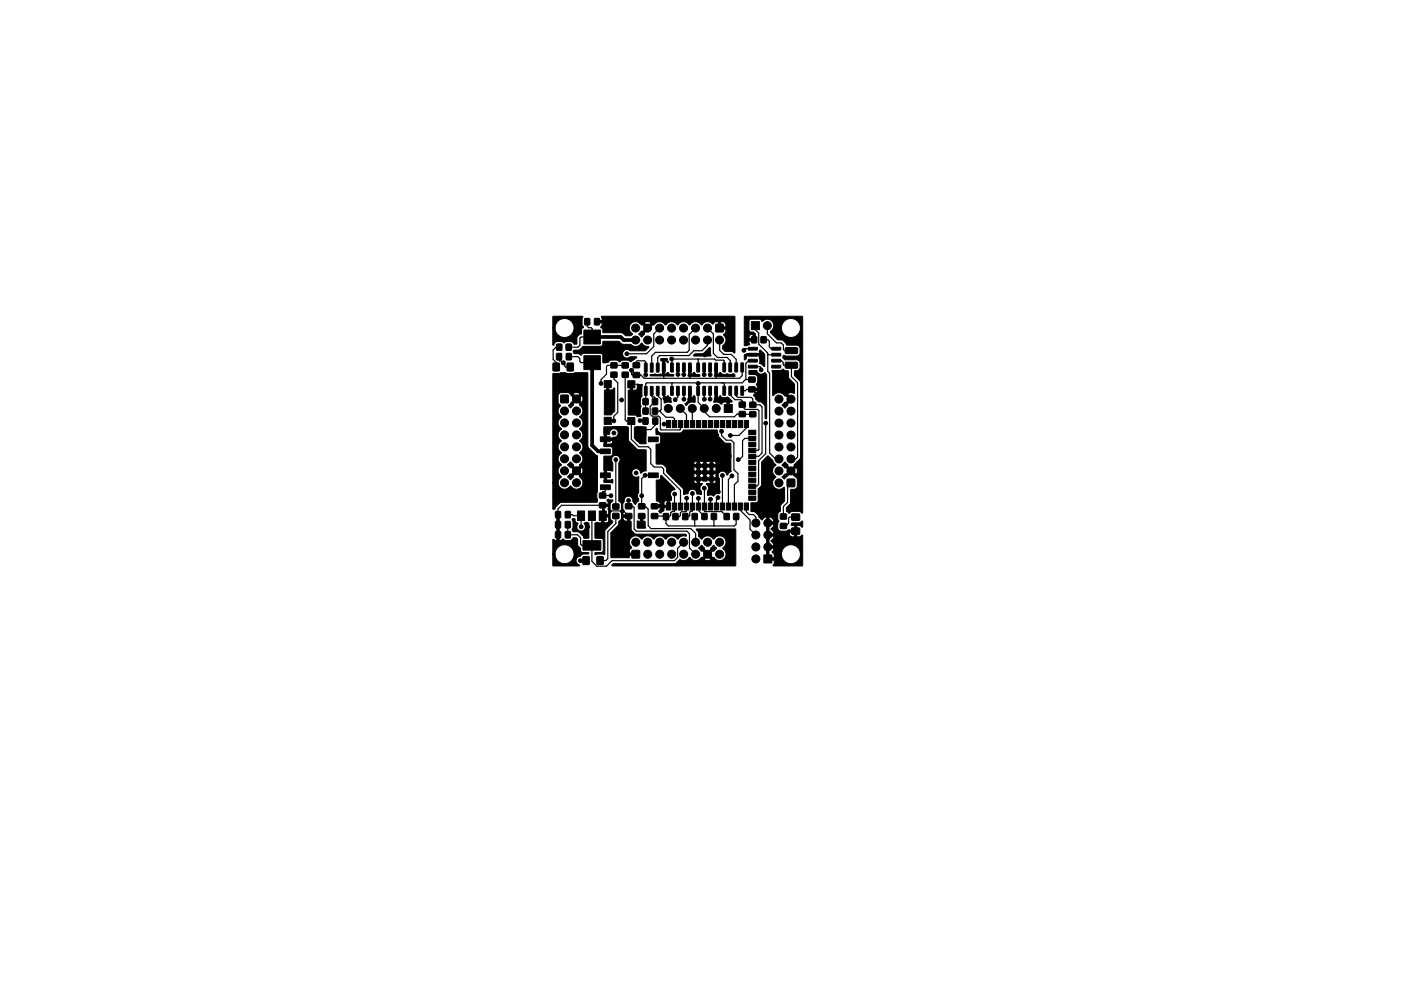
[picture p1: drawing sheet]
<svg xmlns="http://www.w3.org/2000/svg" width="297mm" height="210mm" viewBox="0 0 297 210" stroke-linecap="round" stroke-linejoin="round" font-family="sans-serif">
<g fill="#000" stroke="#000" stroke-width=".21">
<path d="M117.3 77.1h1.3v1.6h-1.3zM118 75h1v1.3h-1zM118 73h1.1v1.3h-1.1zM119.2 76.8l.3-.2 .3 .2-.2 .2h-.4zM117.2 79.3l1.3-.1 .4-.1h1l.5 .2 1.1-.1 .4-.1h2.7v15.5l.3 .6 1.8 1.5v7.6l-.2 .4 .2 1.8-.2 .1h-7.5l-1.2 1-.2 .4h-.3l-.1-5.6h1.1a1.42 1.42 0 0 0 1.1 1.4 1.42 1.42 0 0 0 1.6-.7 1.41 1.41 0 0 0 2.2 .3 1.41 1.41 0 0 0-.3-2.2l.1-.2-.8-.7-.7 .7 .1 .2-.6 .6-.7-.6 1.6-1.3h.7l.8 .7a1.33 1.33 0 0 0 0-1.5l-.8 .8h-.7l-.8-.8-.2 .1-.6-.6 .7-.6 .6 .6-.1 .2 .7 .7 .8-.7-.1-.2a1.49 1.49 0 0 0 0-2.5 1.49 1.49 0 0 0 0-2.6 1.49 1.49 0 0 0 0-2.5 1.49 1.49 0 0 0 0-2.5 1.49 1.49 0 0 0 0-2.6l.1-.1-.8-.8-.7 .8 .1 .2-.6 .5-.5-.4 1.4-1.5h.7l.8 .8a1.33 1.33 0 0 0 0-1.5l-.8 .7h-.7l-1.1-1.1h.7l.7 .8 .8-.8a1.33 1.33 0 0 0-1.5 0h-.7l-.5-.2h-1.3l-.4 .1-.3 .5v1.4l.2 .4 .3 .3a1.57 1.57 0 0 0 .2 2.5 1.49 1.49 0 0 0 0 2.5 1.49 1.49 0 0 0 0 2.5 1.49 1.49 0 0 0 0 2.6v.1a1.43 1.43 0 0 0 0 2.4 1.48 1.48 0 0 0 0 2.6l-.5 .6-.2 .6h-1.1zM120 73h1.1v1.3h-1.1zM120.1 75h1v1.3h-1zM120.3 77.1h1.2v1.6h-1.2zM117.2 67.2h6.4l-.2 .4v1.2l.3 .6-.4 .5v.9l-.5 .2-.4 .5-.1 1.5h-.6l-.6-.5h-1l-.5 .2-.5-.2h-.9a.81 .81 0 0 0-.8 .7l-.2-.1v-3.5h.5l.3 1 .5 .6a2.01 2.01 0 0 0 3-.8 2.01 2.01 0 0 0-1.4-2.8 2.01 2.01 0 0 0-2.4 2h-.5zM123.8 70h3.5v3h-3.5zM123.8 75.5h3.5v2.9h-3.5zM124 67.6h1v1.3h-1z"/>
<path d="M126.1 67.6h1v1.3h-1zM129.5 77h1.3v1h-1.3zM121.7 74.3l1.1-.1 .8-.7h3.8l.3-.3 .2-.8h3.3l.9 .6 1.7 .1a1.36 1.36 0 0 0 2.1-.3h.1a1.72 1.72 0 0 0 1.4 .7l.1 .2-.7 .7h-3.2l-.6-.3-.6 .2a.91 .91 0 0 0-.2 1.3 .91 .91 0 0 0 1.3 .1h1.4l.1 .1-1.2 1-.7-.4h-1.2l-.6 .4-.5-.4h-1.1l-.7 .5-1.1 .1-.1-.1v-1.5l-.3-.4h-3.8l-.5 .4-.5-.3-1-.1-.2-.3zM131.9 77h1.3v1h-1.3zM134.3 77h1.3v1h-1.3zM136.7 77.1h.5l-.1 1.8h-.5zM137.9 77.1h.6l-.1 1.8h-.5zM139.2 77.1h.5v1.8h-.5zM140.5 77.1h.5l-.1 1.8h-.5zM140.1 76.1h1.4l.2 .7-.2 .1-.5-.4v3l.6-.5 .4 .4 .8 .1v.3l-5-.1 .1-.2 .9-.2 .4 .2 .9-.2 .4 .2v-3l-.4 .1zM142.2 77l.5 .1v1.8h-.5zM143.5 77l.5 .1-.1 1.8h-.5z"/>
<path d="M144.7 77l.6 .1-.1 1.8h-.5zM146 77l.6 .1-.1 1.8h-.5zM146 77.8h.5v1.6l.6-.4 .5 .4 .7 .1 .1 .3h-2.5zM147.8 77l.5 .1-.1 1.8h-.5zM149 77l.6 .1-.1 1.8h-.5zM150.3 77l.5 .1v1.8h-.5zM147.3 75.1l1.8-.1 1.3-1.2h.2l.1 1.7h-3.6v-.2zM151.6 77l.5 .1-.1 1.8h-.5zM151.6 77.8h.5v1.6l.6-.4 .6 .4 .9-.1 .8 .1 .4-.1 .4 .1v.5h-4.3zM151.8 68.8h1.5v1.6h-1.5zM153.3 77l.5 .1v1.8l-.5-.1zM154.6 77l.5 .1-.1 1.8-.5-.1z"/>
<path d="M126.3 68.1l1.4-.1-.2-.8 .1-.1h28.2v7.7l-.7-.2-1.4-.1-.5-.5v-.6a1.52 1.52 0 0 0 .2-2.4l.4-.5 .1-.6-1.5-.1-.1-.5h1.6v-.5l-.3-.4-.8-.1v1h-.5v-1.1l-.7 .1-.4 .4h-.2a1.44 1.44 0 0 0-2.3 .3l-.1-.1a1.44 1.44 0 0 0-2.4 .1l-.1-.1a1.44 1.44 0 0 0-2.5 .1v-.1a1.44 1.44 0 0 0-2.5 .1l-.1-.1a1.44 1.44 0 0 0-2.4 .1l-.2-.1-1.8 1.8v.3l-.6 .5-.6-.7 .6-.5 .2 .1 .7-.8-.7-.7h-.2l-.5-.4h1.1l.7 .7 .8-.7a1.33 1.33 0 0 0-1.5 0h-1.1a1.4 1.4 0 0 0-1.9 .5 1.4 1.4 0 0 0 .5 1.9l-.4 .3h-1l-1-.6h-3.8l-.2-.8-.4-.4 .3-.4 .1-.5h-1.3zM155.8 77l.6 .1-.1 1.8-.5-.1zM157.1 77l.5 .1v1.8l-.5-.1zM158.7 73.7h1.8l.1 .5-1.9 .1zM158.7 75h1.8l.1 .5h-1.9zM158.7 76.3l1.8-.1 .1 .5-1.9 .1zM158.7 77.5h1.8l.1 .5-1.9 .1zM158.8 78.7h1.7a.91 .91 0 0 0 .8 .7l.9-.3 .3 .4v9.3l-.3-.1-.1-2.7-.6-.6-.7-.2-.5-.4-.1-.5-.5-.5a.89 .89 0 0 0 1-.9l-1.5-.1v-.4l1.5-.1-.4-.8 .3-.5 .1-.9-.5-.6-1.4-.1zM159.4 71.5h1v1.2h-1zM159.3 68.2h1.7v1.7h-1.7zM157.8 75.3l.6-.3h2.7l-.1-.4 .2-.3 .9 .9v2.5h-.2l-.4-.4-.5-.2 .1-.8-.2-.4 .2-.4h-3a.46 .46 0 0 1 .2 .5 .46 .46 0 0 1-.5 .3zM161.4 71.5h1v1.2h-1z"/>
<path d="M163.6 77.5h1.9v.5l-1.8 .1zM163.6 76.3l1.9-.1v.5l-1.8 .1zM163.6 75h1.9v.5h-1.8zM163.6 73.7h1.9v.5l-1.8 .1zM163.7 78.6h1.8l.5-.3 .4 .3 .7 .1 .1 1.5 1.3 1.3-.1 2a1.59 1.59 0 0 0-1.5 0l1.1 1.2-1.1 1.1 .1 .2-.6 .6-.6-.7 .6-.6 .2 .1 .7-.7-.7-.8-.3 .1a1.44 1.44 0 0 0-2.4 0zM166.5 73.8h2.5l.1 .2v.9l-.2 .1h-2.3l-.1-.2zM166.5 76.9h2.5l.1 .2v.9l-.2 .1h-2.3l-.1-.2zM157.8 67.2h12.4v41.6l-.2 .1-.5-.4h-1.5l-.7 .4-.5-.4-.1-.7 .9-1v-2.9l.9-.1 .4-.3 .2-.4-.1-1.4-.1-.3-1.2-1.1-1.3 1.3-.6-.4 1.5-1.3h.8l.7 .8a1.32 1.32 0 0 0 0-1.5l-.7 .7h-.8l-.7-.7h-.3l-.5-.6 .7-.5 .5 .5-.1 .2 .8 .8 .8-.8-.1-.2 1.2-1.2 .1-.3v-16l-1.3-1.5v-.9l.8-.1 .4-.4v-1.3l-.3-.4-.3-.2-2.6 .1-.5-.5 .2-.5 .6 .1h2.5l.4-.6v-1.1l-.3-.4-.3-.2h-2.2l-.8-1-1.1-.1-1.6-1.6v-.2l.7-.7h1.7a2.01 2.01 0 0 0 2.9 1.8 2.01 2.01 0 0 0 .3-3.4 2.01 2.01 0 0 0-3.2 1.3v.3h-1.7a1.41 1.41 0 0 0-.7-1.7 1.41 1.41 0 0 0-1.7 .3l-.5-.5h-1.9l-.3 .3-.1 2 .3 .4 .7 .1 .3 .3v1.4l-.1 .1h-1.2l.1 .8-.6 .2h-.5v-1.5h1.8v-.9a.75 .75 0 0 0-.8 .7v.2h-1zM118.9 83.9h1.6v1.5h-1.6zM127.3 92.7h2.1v1h-2.1zM127.3 95.3h2.1v1h-2.1zM128.1 80.7h1.5v1.5h-1.5z"/>
<path d="M128.1 88.5h1.5v1.5h-1.5zM128.6 81.5l.5 .1v1.1h.7l.4-.4 .1 .1v4.8l-.8 .8h-1.2l-.2-.1 .1-5 .4-.2zM129.5 79h1.3v1h-1.3zM131.9 79h1.3v1h-1.3zM128 90.6l4.8-.1 .4 .2v2.6l.2 .3 1.7 1.7 1.9 .2v4.3l-1.2 .6a.95 .95 0 0 0-1.1-.9 .95 .95 0 0 0-.7 1.3 .95 .95 0 0 0 1.4 .4v3.3a1.03 1.03 0 0 0 0 1.4v.4l-.4 .3-.2 .4-.3-.1-.3-.4a.97 .97 0 0 0-.9-1.2 .97 .97 0 0 0-1 1.2l-.2 .4-.1 .9 .4 .7-.3 .7 1.4 .1v1.3l.3 .1v1.7l.8 .8 10.7 .1 .2 .2a.17 .17 0 0 1 0 .2 .17 .17 0 0 1-.2 0 1.62 1.62 0 0 0-1.6 .7l-.4-.4a1.46 1.46 0 0 0-2.2 .4l-.3-.4a1.46 1.46 0 0 0-2.2 .4l-.3-.4a1.46 1.46 0 0 0-2.3 .4l-.3-.4a1.4 1.4 0 0 0-2 .2 1.4 1.4 0 0 0 .2 2l-.4 .5-.1 .6 1.6 .1v.4h-1.6l-.1 .5h-3.8v-5.3l1.6-1.5 .1-.9 .4-.3 .2-.4h.2l.5 .6 .5 .1v-.9l-1.2 .2v-.9l-.3-.5 .3-.5v-.9l-.2-.5-.4-.3v-8.1a.92 .92 0 0 0 0-1.3 .92 .92 0 0 0-1.3 0 .92 .92 0 0 0 0 1.3v1.7l-1.3-.1v2l1.3-.1v.8l-1.8-.2-.1-5.5h1.5l.4-.5v-1.1l-.1-.3-1.8-.3 .1-.4 1.5-.1 .3-.3v-.3h-1.3v.7h-.5v-1.3h1.8l.1-.1a.93 .93 0 0 0 1.1-.9 .93 .93 0 0 0-1.1-.9 .93 .93 0 0 0-.7 1.1l-.7 .1v.7h-.5zM133.1 80.8h1.5v1.5h-1.5zM133.1 88.6h1.5v1.5h-1.5zM133.6 81.6h.5v1.2l.9-.2 .2-1h1l-.1 2.5-.3 .6v1.1l.1 .4-.1 .5v1.1l.1 .4-.1 .1a.77 .77 0 0 1-1.1-.2h-1.4l-.1-.2v-5l.4-.1zM134.3 79.1h1.3v1h-1.3zM134.5 90.6l.4-.1 2.1 .1-.1 3.5h-1.2l-1.2-1.1zM136.3 84.6h1.1v1.2h-1.1zM136.3 86.6h1.1v1.2h-1.1z"/>
<path d="M136.7 82l.5 .1-.1 1.8-.5-.1zM136.3 88.7h1.1v1.3h-1.1zM137.5 92.7h2.1v1h-2.1zM137.9 82l.6 .1-.1 1.8-.5-.1zM138.3 84.6h1.1v1.2h-1.1zM138.3 86.6h1.1v1.2h-1.1zM139.2 90.9h.1l.2 .6 .6 .4 4.1-.1 .8-.6h7l.5 1.7 1.1 1 1.1 .1 .3 .3v5.7l-.4 .3-.4 .5-.6-.7-.5-.1-.4 .1a.95 .95 0 0 0-.2 1.5v3l-.9 .3a.37 .37 0 0 1-.3 .3 .37 .37 0 0 1-.4-.2l-.9 .1v-.9a1.01 1.01 0 0 0-.2-1.5l.3-.2h1.4l.3-.2v-.4h-.7v.7h-.5v-.7h-2.3v.7h.6a1.39 1.39 0 0 0-.4 1.4l.2 .3v.6l-.9-.1-.1-.1a.96 .96 0 0 0-1-.9 .96 .96 0 0 0-.9 1l-.9 .1-.1-1.2-1.5-1.6h3.8l.3 .4 .4 .1v-.7h-.7v.2h-3.8l-.8-.8 9.3 .1v-.9h-.7v.8h-.5v-.8h-.9v.8h-.5v-.8h-.9v.8h-.5v-.8h-.7v.8h-4.6l-1.1-1.1-.1-.3 10.5 .1v-.9h-.7v.8h-.5v-.8h-.9v.8h-.5v-.8h-.9v.8h-.5v-.8h-.7v.8h-5.8v-.7l-.7-.7 11.2 .1v-.5l-.3-.2h-.4v.6h-.5v-.6h-.9v.6h-.5v-.6h-.9v.6h-.5v-.6l-.6 .1-.1 .5-7.9-.1-.1-4 .7-.2 .2-.2 .1-1.3-.3-.4-.7-.2zM139.2 82l.5 .1v1.8l-.5-.1zM138.4 88.7h1v1.3h-1zM140.5 82l.5 .1-.1 1.8-.5-.1zM141.3 89.2h.9v1.5h-.9zM140.8 84.4l.9-.4 .6 .4v1l-.7-.1-.7 .2z"/>
<path d="M142.2 82h.5v1.9l-.5-.1zM142.6 89.2h.9v1.5h-.9zM143.5 82h.5l-.1 1.9-.5-.1zM143.8 89.2h.9v1.5h-.9zM144.7 82h.6l-.1 1.9-.5-.1zM145.1 89.2h.9v1.5h-.9zM146 82h.6l-.1 1.9-.5-.1zM146.4 89.2h.9v1.5h-.9zM146 82.7h.5v1.7l.6-.5 .3 .3-.1 1.2a1.6 1.6 0 0 0-1.8 .6l-.3-.4a1.16 1.16 0 0 0 .8-1.2zM147.6 99.8h.9v.9h-.9zM147.6 98.4h.9v.9h-.9zM147.6 89.2h.9v1.5h-.9z"/>
<path d="M147.8 82h.5l-.1 1.9-.5-.1zM148.9 89.2h.9v1.5h-.9zM149 99.8h.9v.9h-.9zM149 98.4h.9v.9h-.9zM149 82h.6l-.1 1.9-.5-.1zM150.2 89.2h.9v1.5h-.9zM150.4 98.4h.9v.9h-.9zM150.4 99.8h.9v.9h-.9zM150.3 82h.5v1.9l-.5-.1zM151.4 89.2h.9v1.5h-.9zM151.6 82h.5l-.1 1.9-.5-.1zM151.6 82.7h.5v1.7l.6-.4 .6 .4 .9-.2 1 .9v.2h-.5l-.1 1.6-.4-.1-.1-1.5-.8 .1-.4 .4-.7-.5h-.9l.3-.9z"/>
<path d="M152.7 89.2h.9v1.5h-.9zM153.3 82h.5v1.9l-.5-.1zM153.6 85.8h1.6v1.7h-1.6zM154 89.2h.9v1.5h-.9zM154.6 82h.5l-.1 1.9-.5-.1zM155.3 89.2h.9v1.5h-.9zM155.8 82h.6l-.1 1.9-.5-.1zM156.5 89.2h.9v1.5h-.9zM156.7 87.3h1.3v1.1h-1.3zM156.7 85.3h1.3v1.1h-1.3zM157.1 82h.5v1.9l-.5-.1zM157.8 89.2h.9v1.5h-.9z"/>
<path d="M158.8 82.1h1.3v1h-1.3zM158.8 80h1.3v1h-1.3zM159 87.4h1.2v1h-1.2zM159 85.4h1.2v1h-1.2zM158.7 98.9h1.5v.9h-1.5zM158.7 97.6h1.5v.9h-1.5zM158.7 96.4h1.5v.9h-1.5zM158.7 95.1h1.5v.9h-1.5zM158.7 93.8h1.5v.9h-1.5zM158.7 92.6h1.5v.9h-1.5zM158.7 91.3h1.5v.9h-1.5zM161.5 98l1.4-1.3 1.6 1.9a1.55 1.55 0 0 0-.3 2.3l.3 .2a1.52 1.52 0 0 0-.3 2.3 1.49 1.49 0 0 0 2.1 0l.1 2.9-.9 .8-.1 1.4-.5 .6v1l.3 .5-.3 .5v1l.3 .4 .4 .2h1.1l.5-.3h1.2v-.9l-.6-.1 .1-.4 1.6-.1 .5-.4 .2 .1-.1 1.3-.6-.4h-.6l.1 2.4 .6-.1 .4-.3 .2 .1v6.4l-6.2 .1-.1-.2 .2-.3v-.8h-1.5l-.1-.5h1.7l-.1-.7h1.6a2.01 2.01 0 0 0 2.9 1.8 2.01 2.01 0 0 0 .3-3.5 2.01 2.01 0 0 0-3.2 1.4v.3h-1.6l-.4-.5 .4-.8h-1l-.1 2h-.5v-2.5h1.6l-.2-.6-.5-.4 .6-.6 .1-.4h-1l-.1 2h-.5v-2.6h4.8l.3 .6 .8 .1v-.9l-1.1-.1v.3h-3.2l-.7-1 .6-.5 .1-.5h-1l-.1 2h-.5v-2.5h1.6a1.28 1.28 0 0 0-1.1-1v1h-.5v-1.1l-.4 .2-.6 .5-1.4-1.6-.9-.3v-1.7h1.2l.3-.4v-2.5l.8-1z"/>
<path d="M118.1 109.5h.5v5.2l.8-.3 .5 .3h1l.3-.2 .3-.4h.7l.3 .3v1.3l.6 .6 .1 .8 1.7 .3-.2 .1-1.2 .1-.4 .4a.93 .93 0 0 0-1 .9 .93 .93 0 0 0 .7 1v.2h-5.5l-.1-2.5h.5a2.01 2.01 0 0 0 2 2 2.01 2.01 0 0 0 2-2.1 2.01 2.01 0 0 0-2.1-1.9 2.01 2.01 0 0 0-1.9 2h-.5v-3.1l.1-.1 .8 .3zM117.8 108.5h1v1.3h-1zM117.8 112.8h1v1.3h-1zM117.8 110.7h1v1.3h-1zM119.9 108.5h1v1.3h-1zM119.9 112.8h1v1.3h-1zM119.9 110.7h1v1.3h-1zM121.3 110.1h.6a.8 .8 0 0 0 .4 .8l.3 .2a.97 .97 0 0 0 .3 1.5l.1 .1a.9 .9 0 0 0 1-.5l.1-.6-.3-.5a.69 .69 0 0 1 1-.2l.1 3.2-.2 .1h-.8l-.3-.5-.8-.8-1.3-.1-.2-.4 .2-.6zM122.4 108.4h1.5v2h-1.5zM123.6 118.1h1.3v1.6h-1.3zM123.6 114.7h3.8v2h-3.8zM124.7 108.4h1.5v2h-1.5z"/>
<path d="M126.6 118.1h1.3v1.6h-1.3zM127 108.4h1.5v2h-1.5zM127.1 106.7h1.3v1h-1.3zM127.1 104.6h1.3v1h-1.3zM127.3 100.3h2.1v1h-2.1zM127.3 102.9h2.1v1h-2.1zM128.7 106.1l.3-.2 .6 .2a.23 .23 0 0 1 .3 .2 .23 .23 0 0 1-.3 .2l-.2 .6v.9l.2 .4-.2 .6v.9l.5 .9-1.6 1.8-.1 5-1.5-.1-.4 .2-.2-.1 .1-.4h1.3l.3-.2 .1-2.3-.4-.5-1.4-.1v-3l.5-.3 .4 .1h1.6l.4-.2v-1h-.9l-.1 1.2h-.5v-1.4h.5v-1.6l.1 1.3h1l-.1-.9-.1-.3 .1-.5h-1v.1v-.6l1-.1zM129.9 106.9h1.3v1.1h-1.3zM129.9 108.9h1.3v1.1h-1.3zM132.6 109h1.3v1h-1.3zM132.6 106.9h1.3v1h-1.3zM134 116.8h1.6v1.6h-1.6z"/>
<path d="M135.8 109.3h.5v1.3h.5v1.5h-1.6l-.1-.2v-1.3l.1-.1 .6 .1zM135.4 106.9h1.3v1h-1.3zM135.4 109h1.3v1h-1.3zM137.5 100.3h2.1v1h-2.1zM138.1 106.9h1.3v1h-1.3zM138.1 109h1.3v1h-1.3zM140.1 100.9h.2l2.8 2.8-.1 .2a.91 .91 0 0 0-.7 1.5l.1 .8h-.4v1.5h-1.2v.6l-.7 .6-.4-.4 .3-.8h-.8v-.5h2.3v-1l-.5 .1-.2 .2v.7h-1.6h.8a.72 .72 0 0 0-.7-.9l-.1-.1-.1-4.2 .8-.3zM140.7 109h1v1.2h-1zM141.3 106.7h.9v1.5h-.9zM142.6 106.7h.9v1.5h-.9zM142.7 109h1v1.2h-1zM144.8 109h1v1.2h-1z"/>
<path d="M143.8 106.7h.9v1.5h-.9zM145.1 106.7h.9v1.5h-.9zM146.8 109h1v1.2h-1zM146.4 106.7h.9v1.5h-.9zM147.6 101.2h.9v.9h-.9zM147.6 106.7h.9v1.5h-.9zM148.8 109h1.1v1.2h-1.1zM149 101.2h.9v.9h-.9zM148.9 106.7h.9v1.5h-.9zM150.4 101.2h.9v.9h-.9zM150.8 109h1.1v1.2h-1.1zM150.2 106.7h.9v1.5h-.9z"/>
<path d="M151.4 106.7h.9v1.5h-.9zM153.6 109h1v1.2h-1zM152.7 106.7h.9v1.5h-.9zM154 106.7h.9v1.5h-.9zM155.6 109h1v1.2h-1zM129.7 119.9l.4-.3h13l1.1-.9a1.48 1.48 0 0 0 2-.5 1.42 1.42 0 0 0 2.1 .5h1a1.29 1.29 0 0 0 1.5 0l-.8-.7-.7 .7h-1l.4-.5 .2 .1 .8-.7-.8-.8-.2 .1-.5-.5 .5-.6 .1-.1 .6 .6-.1 .2 .7 .7 .8-.7-.1-.3 .7-.5 .5 .7-.6 .5-.2-.1-.7 .8 .7 .7 .1-.1a1.54 1.54 0 0 0 2.2 .4 1.44 1.44 0 0 0-.2-2.3 1.42 1.42 0 0 0 .3-2.2 1.42 1.42 0 0 0-2.2 .3l-.3-.4a1.46 1.46 0 0 0-2.3 .4l-.6-.6v-.8l-.5-.6 .1-.2h8.2l.1 7.8-26.2 .1zM155.3 106.7h.9v1.5h-.9zM156.5 106.7h.9v1.5h-.9zM157.8 106.7h.9v1.5h-.9zM158.7 105.3h1.5v.9h-1.5zM158.7 104h1.5v.9h-1.5zM158.7 102.7h1.5v.9h-1.5z"/>
<path d="M158.7 101.4h1.5v.9h-1.5zM158.7 100.2h1.5v.9h-1.5zM161.9 117.7h1.7v1.7h-1.7zM165.5 109.1h1.2v1h-1.2zM165.5 111.1h1.2v1h-1.2zM167.9 112h1.6v1.3h-1.6zM167.9 109.1h1.6v1.3h-1.6zM166.9 101.7h1.6v1.5h-1.6z"/>
<circle cx="119.4" cy="77" r=".4"/>
<circle cx="122.6" cy="67.5" r=".4"/>
<circle cx="130.3" cy="73.9" r=".4"/>
<circle cx="132.9" cy="75.1" r=".4"/>
<circle cx="133.8" cy="78.5" r=".25"/>
<circle cx="133.9" cy="78.6" r=".4"/>
<circle cx="134.8" cy="72.1" r=".85"/>
<circle cx="134.8" cy="69.6" r=".85"/>
<circle cx="136.9" cy="79.5" r=".4"/>
<circle cx="137.3" cy="69.6" r=".85"/>
<circle cx="137.3" cy="72.1" r=".85"/>
<circle cx="139.8" cy="72.1" r=".85"/>
<circle cx="139.8" cy="69.6" r=".85"/>
<circle cx="142.4" cy="69.6" r=".85"/>
<circle cx="142.4" cy="72.1" r=".85"/>
<circle cx="142.4" cy="76.2" r=".4"/>
<circle cx="143.7" cy="79.4" r=".4"/>
<circle cx="144.9" cy="69.6" r=".85"/>
<circle cx="144.9" cy="72.1" r=".85"/>
<circle cx="145" cy="79.5" r=".4"/>
<circle cx="147.5" cy="72.1" r=".85"/>
<circle cx="147.5" cy="69.6" r=".85"/>
<circle cx="149.3" cy="79.5" r=".4"/>
<circle cx="149.4" cy="75.3" r=".4"/>
<circle cx="150" cy="69.6" r=".85"/>
<circle cx="150" cy="72.1" r=".85"/>
<circle cx="150.6" cy="79.5" r=".4"/>
<circle cx="152.5" cy="72.1" r=".85"/>
<circle cx="157.7" cy="74.3" r=".4"/>
<circle cx="161.4" cy="78.5" r=".4"/>
<circle cx="161.7" cy="75.3" r=".4"/>
<circle cx="162.7" cy="69.1" r=".85"/>
<circle cx="119.7" cy="94.8" r=".85"/>
<circle cx="119.7" cy="97.3" r=".85"/>
<circle cx="119.7" cy="87.2" r=".85"/>
<circle cx="119.7" cy="89.7" r=".85"/>
<circle cx="119.7" cy="92.3" r=".85"/>
<circle cx="119.7" cy="99.9" r=".85"/>
<circle cx="122.2" cy="87.2" r=".85"/>
<circle cx="122.2" cy="92.3" r=".85"/>
<circle cx="122.2" cy="97.3" r=".85"/>
<circle cx="122.2" cy="99.9" r=".85"/>
<circle cx="122.2" cy="84.6" r=".85"/>
<circle cx="122.2" cy="89.7" r=".85"/>
<circle cx="122.2" cy="94.8" r=".85"/>
<circle cx="127.4" cy="81.3" r=".4"/>
<circle cx="128.8" cy="83.1" r=".4"/>
<circle cx="130.1" cy="89.3" r=".4"/>
<circle cx="130.2" cy="91.9" r=".4"/>
<circle cx="130.6" cy="97.5" r=".4"/>
<circle cx="131.8" cy="84.9" r=".4"/>
<circle cx="132.6" cy="93.2" r=".4"/>
<circle cx="135.2" cy="93.2" r=".4"/>
<circle cx="135.4" cy="84.6" r=".4"/>
<circle cx="135.7" cy="89.2" r=".4"/>
<circle cx="140.8" cy="90" r=".4"/>
<circle cx="140.8" cy="93.2" r=".4"/>
<circle cx="141" cy="84.5" r=".4"/>
<circle cx="141.7" cy="86.7" r=".85"/>
<circle cx="143.2" cy="84.8" r=".4"/>
<circle cx="144.2" cy="86.7" r=".85"/>
<circle cx="145" cy="84.7" r=".4"/>
<circle cx="146.3" cy="84.7" r=".4"/>
<circle cx="146.8" cy="86.7" r=".85"/>
<circle cx="148" cy="81.3" r=".4"/>
<circle cx="149.3" cy="86.7" r=".85"/>
<circle cx="149.3" cy="84.7" r=".4"/>
<circle cx="150.6" cy="84.7" r=".4"/>
<circle cx="151.9" cy="86.7" r=".85"/>
<circle cx="153" cy="91.5" r=".4"/>
<circle cx="154.6" cy="96.8" r=".4"/>
<circle cx="154.9" cy="92.4" r=".4"/>
<circle cx="156.5" cy="97.5" r=".4"/>
<circle cx="160.4" cy="83.6" r=".4"/>
<circle cx="162.3" cy="89.8" r=".4"/>
<circle cx="165.2" cy="99.9" r=".85"/>
<circle cx="165.2" cy="97.4" r=".85"/>
<circle cx="165.2" cy="84.7" r=".85"/>
<circle cx="165.2" cy="89.8" r=".85"/>
<circle cx="165.2" cy="94.8" r=".85"/>
<circle cx="165.2" cy="92.3" r=".85"/>
<circle cx="165.2" cy="87.2" r=".85"/>
<circle cx="167.7" cy="97.4" r=".85"/>
<circle cx="167.7" cy="99.9" r=".85"/>
<circle cx="167.7" cy="94.8" r=".85"/>
<circle cx="167.7" cy="84.7" r=".85"/>
<circle cx="167.7" cy="92.3" r=".85"/>
<circle cx="167.7" cy="87.2" r=".85"/>
<circle cx="167.7" cy="89.8" r=".85"/>
<circle cx="119.7" cy="102.4" r=".85"/>
<circle cx="122.2" cy="102.4" r=".85"/>
<circle cx="123.1" cy="119" r=".4"/>
<circle cx="123.2" cy="111.8" r=".4"/>
<circle cx="124.6" cy="111.8" r=".4"/>
<circle cx="129.5" cy="105.2" r=".4"/>
<circle cx="132.3" cy="103.7" r=".4"/>
<circle cx="132.8" cy="111.2" r=".4"/>
<circle cx="133.3" cy="106.2" r=".4"/>
<circle cx="134.8" cy="115" r=".85"/>
<circle cx="134.9" cy="100.3" r=".4"/>
<circle cx="136" cy="111.3" r=".4"/>
<circle cx="136" cy="105.2" r=".4"/>
<circle cx="136.8" cy="100.8" r=".4"/>
<circle cx="137.3" cy="115" r=".85"/>
<circle cx="137.3" cy="117.6" r=".85"/>
<circle cx="139.9" cy="115" r=".85"/>
<circle cx="139.9" cy="117.6" r=".85"/>
<circle cx="142.1" cy="103.7" r=".4"/>
<circle cx="142.4" cy="117.6" r=".85"/>
<circle cx="142.4" cy="115" r=".85"/>
<circle cx="143" cy="104.8" r=".4"/>
<circle cx="144.9" cy="117.6" r=".85"/>
<circle cx="144.9" cy="115" r=".85"/>
<circle cx="145.6" cy="105.7" r=".4"/>
<circle cx="146.8" cy="104.7" r=".4"/>
<circle cx="147.5" cy="117.6" r=".85"/>
<circle cx="147.5" cy="115" r=".85"/>
<circle cx="148.1" cy="105.7" r=".4"/>
<circle cx="148.8" cy="112.8" r=".4"/>
<circle cx="149.3" cy="103.6" r=".4"/>
<circle cx="150" cy="117.6" r=".85"/>
<circle cx="150" cy="115" r=".85"/>
<circle cx="150.6" cy="105.9" r=".4"/>
<circle cx="152.2" cy="105.6" r=".4"/>
<circle cx="152.3" cy="104.3" r=".4"/>
<circle cx="152.6" cy="117.6" r=".85"/>
<circle cx="152.6" cy="115" r=".85"/>
<circle cx="153.2" cy="100.9" r=".4"/>
<circle cx="155.2" cy="101" r=".4"/>
<circle cx="160.3" cy="111" r=".85"/>
<circle cx="160.3" cy="118.6" r=".85"/>
<circle cx="160.3" cy="113.5" r=".85"/>
<circle cx="160.3" cy="116" r=".85"/>
<circle cx="162.8" cy="113.5" r=".85"/>
<circle cx="162.8" cy="111" r=".85"/>
<circle cx="162.8" cy="116" r=".85"/>
<circle cx="165.2" cy="102.5" r=".85"/>
</g>
<g fill="none" stroke="#000" stroke-width=".25">
<path d="M118.5 75.7v.7l.5 .2 .4 .4 .4 .3 .1 .6h1M118.6 73.7h-.7l-.6 .6v1.9l.6 .7v1M120.6 75.7h1.9l.4 .4v.6l.3 .2h2.3M124.5 68.2v1l.3 .3h.5l.2 .2v1.8h-2.3l-.3 .2v1.6l-.3 .4h-2M130.2 77.5h.1M130.2 79.5v.9l.8 .8v6.3l-.9 .8v1h-1.2M132.6 79.5v9.6l.2 .2h1.1v3.9l1.5 1.6h2l.6 .5v3.1l.7 .7h1.6l.4 .4v.9l3.6 3.6v3.5M132.6 77.5h-3.8l-.2 .3v1.6l-1.2 1.1v.8M134.9 77.5v-.8l.2-.2h1.6l.2 .3v2.7M139.9 69.6l-1.3 1.2v2.7l-1.5 1.6h-4.2M140.7 78v2.2M143.7 78v1.4"/>
<path d="M143.7 79.4h.1M145 78v1.5M146.3 78v2.3M147.5 69.6l-1.4 1.4v3.3l-.4 .4h-6.7l-.8 .8v2.5M148 76.2v1.8M149.3 78v1.5M150 69.6l1.2 1.2v4.2l.9 .8h2.1l.6 .7v1.5M150 72.1v1.1l-1.2 1.2h-1.7l-1 1h-6.2l-.4 .5v2.1M150.6 78v1.5M151.8 78l.1 2.3M152.6 72.9v1.4l.9 .9h1.5l1.1 1v1.8M153.6 78v-1.4l-.2-.2h-1.7l-.2-.2h-9.1l.1 1.8"/>
<path d="M157.4 78v1.7l-.6 .6h-20.2l-.7-.7h-1.8l-.2-.2v-.8M159.6 75.3h2M159.6 76.5h-.9l-.6 .6v3.3l-.7 .8h-20.3l-.2 .2v5.8M159.6 74h-1.5l-.4 .3M159.6 77.8h1.5l.3 .2v.5M160.2 69.1v.9l.7 .7v2.3l1.9 1.9v3.9l.4 .4v16.9l1.2 1.3M161.9 72.1h.9l.3 .3v1.2l.4 .4h1.1M162.7 69.1v1.7l1.9 1.9h1l.5 .5v1l.2 .2h1.5M164.6 75.3h-1.8M164.6 76.5h1.1l.4 .4 .1 .6h1.6v2.4l1.3 1.3v15.8l-.4 .4h-1M128.3 93.2h4.3M128.9 81.5l-.1 1.6"/>
<path d="M130.6 97.5v10M133.9 81.5h1.4l.1 .2v2.9M135.7 89.2l1.1 .1M138.2 82.9v1.2l.7 .3v.8l-1 1v1.7l.3 .4h1.4l.4 .3v2.5l.2 .1h3.9l.2-.1v-1.1M138.9 87.2h1M138.9 89.3v.9l-.9 .9h-2l-.8 .9v1.2M139.5 82.9v1l.7 .8v2.2l-.3 .3M139.9 87.2l1.3 1.3h1.5l.3 .4v1.1M140 87.1v.3M140.7 82.9v1.1l.3 .2v.3M140.7 82.9h.1M140.7 80.2l.1 .1"/>
<path d="M141.7 90h-.9M142.5 81.2v1.7M143.7 82.9v1.3l-.5 .6M144.2 86.7l1.3 1.3v2M145 82.9v1.8M146.3 82.9v1.8M146.8 86.7v3.3M148 81.3v4.1l1.3 1.3v.6l1.1 1.1h5.3l.6-.5h3.3M149.3 82.9v1.8M150.6 82.9v1.8M151.8 82.9v1.1l.8 .7h1.3l.5 .5v1.5M153 91.5v.9l1 1h1l.6 .5v5.7l.9 .9v1.6l-.8 .7v4.7"/>
<path d="M153.6 81.3v1.6M154.8 82.9v.9l1 1h1.3l.3 .3v1.1l.6 .7h2.6l.3 .2v8.3l-.2 .1h-1.2M156.1 82.9v1.1l.3 .3h2.9l.3 .3v1.3h1.5l.5 .4v9.8l-.7 .7h-1.4M157.4 87.9h.1M158.1 80.5h1.3M158.2 90v.8l-1.5 1.6h-1.8M159.4 82.6v.3M159.4 82.6h-1.1l-.3 .3h-.6M159.4 82.6l1 1M159.5 93h-1.6l-.5 .5v3.3l-.6 .7h-.3M162.3 89.8v6.4l-1.5 1.5v5.1l-.4 .4h-.9M120.4 111.3v2.2h2.1l.6 .6v1.4l.2 .2h2.2"/>
<path d="M120.4 109.2h1l.2 .2h1.6v2.4M124.3 118.9l-1.2 .1M125.5 109.4v9.7l1 1h2.1l1.2-1.1h13.2l.7-.7v-2l1.2-1.3M128.4 103.4v.8l-.6 .2v.7l1.7 .1M130.6 109.5v1.6l-1.7 1.7v5.7l-.4 .4h-1.3M132.8 111.2l.5-.5v-1.2l-1.1-1.1h-2.6l-.4 .4v.4l-.2 .2h-1.2v-2.2h-8.7l-.8 .8v5.5M133.3 106.2v1.2M133.3 107.4h.1M133.3 107.4h.9l.3 .3v4.5l.4 .5h10.7l.6 .5v3.1l1.3 1.3M136.1 109.5v1.8M136.1 111.3h-.1M138.5 100.8h-1.7l-.7 .8v5.8h.7l.6 .6v3.6l.6 .5h8.5l1 1.1v1.8"/>
<path d="M138.8 109.5h2.3l.1 .1M142.1 103.7v.7l-.4 .4v2.7l-2.9-.1M143 104.8v3.7h-.5l-.3 .3v.5l-.3 .3h-.7M145.6 105.7l-.1 2.8-1 .1-.3 .2v.6l-.2 .2h-.8M146.8 104.7h.1M146.8 104.7v3.7l-.6 .3v.7l-.2 .2h-.7M147.3 109.6v2M148.1 105.7h.1M148.1 105.7v2.6l1.3 1.3M149.3 103.6l.1 4.9h3.6l1.1 1.1M150.6 105.9v1.6M151.4 109.6l.1 2"/>
<path d="M152.2 105.6l-.3 .3v1.6M153.2 100.9v6.6M153.2 100.9h.1M155.2 101l-.8 .7v5.8M156.1 109.6v1.6l-.4 .4h-14l-.5-.5v-1.5M157 107.5v.8l2 2v2l1.3 1.2M158.2 107.5v1.1l.6 .6h.9l.6 .5v1.3M167 102.5v4.1l-.9 .9v2.1M168.7 112.7h-1.4l-.8 .8h-3.7M168.7 109.7h-1.3l-.2 .2v1.1l-.6 .6h-.5"/>
</g>
<path d="M125.5 71.5h6.1l.6 .6h2.6M125.5 76.9v17.6l1.3 1.3h1.6" fill="none" stroke="#000" stroke-width=".8"/>
</svg>
